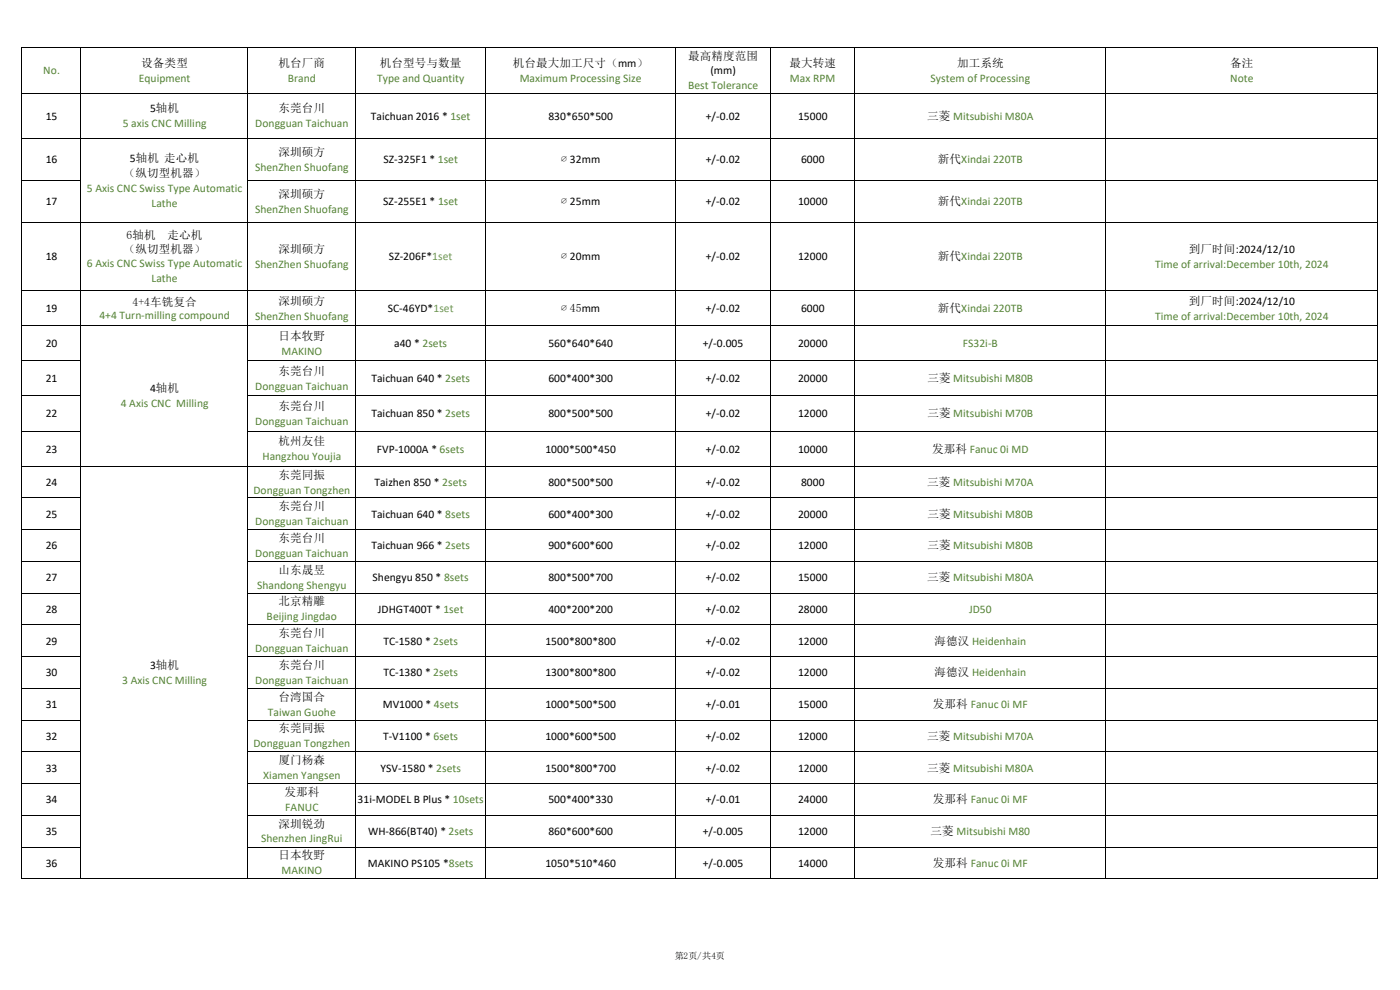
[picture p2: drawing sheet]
<svg xmlns="http://www.w3.org/2000/svg" width="297mm" height="210mm" viewBox="0 0 297 210" stroke-linecap="round" stroke-linejoin="round" font-family="sans-serif">
<defs><g id="words">
<g font-size="2.5" fill="#548235">
<text x="9.2" y="15.7">No.</text>
<text x="29.5" y="17.3">Equipment</text>
<text x="61" y="17.3">Brand</text>
<text x="80" y="17.3">Type and Quantity</text>
<text x="110.2" y="17.3">Maximum Processing Size</text>
<text x="167.6" y="17.3">Max RPM</text>
<text x="197.4" y="17.3">System of Processing</text>
<text x="260.9" y="17.3">Note</text>
<text x="146" y="18.8">Best Tolerance</text>
<text x="26" y="27">5 axis CNC Milling</text>
<text x="54.1" y="27">Dongguan Taichuan</text>
<text x="18.4" y="40.6">5 Axis CNC Swiss Type Automatic</text>
<text x="54.1" y="36.2">ShenZhen Shuofang</text>
<text x="32.1" y="43.8">Lathe</text>
<text x="54.1" y="45.1">ShenZhen Shuofang</text>
<text x="18.4" y="56.6">6 Axis CNC Swiss Type Automatic</text>
<text x="32.1" y="59.8">Lathe</text>
<text x="54.1" y="56.8">ShenZhen Shuofang</text>
<text x="245" y="56.8">Time of arrival:December 10th, 2024</text>
<text x="21.1" y="67.7">4+4 Turn-milling compound</text>
<text x="54.1" y="67.8">ShenZhen Shuofang</text>
<text x="245" y="67.8">Time of arrival:December 10th, 2024</text>
<text x="59.7" y="75.2">MAKINO</text>
<text x="204.2" y="73.6">FS32i-B</text>
<text x="54.1" y="82.7">Dongguan Taichuan</text>
<text x="25.7" y="86.4">4 Axis CNC Milling</text>
<text x="54.1" y="90.1">Dongguan Taichuan</text>
<text x="55.7" y="97.6">Hangzhou Youjia</text>
<text x="53.8" y="104.7">Dongguan Tongzhen</text>
<text x="54.1" y="111.4">Dongguan Taichuan</text>
<text x="54.1" y="118.1">Dongguan Taichuan</text>
<text x="54.5" y="124.8">Shandong Shengyu</text>
<text x="56.6" y="131.6">Beijing Jingdao</text>
<text x="205.6" y="130">JD50</text>
<text x="54.1" y="138.4">Dongguan Taichuan</text>
<text x="25.9" y="145">3 Axis CNC Milling</text>
<text x="54.1" y="145">Dongguan Taichuan</text>
<text x="56.8" y="151.8">Taiwan Guohe</text>
<text x="53.8" y="158.5">Dongguan Tongzhen</text>
<text x="55.8" y="165.2">Xiamen Yangsen</text>
<text x="60.5" y="172">FANUC</text>
<text x="55.4" y="178.7">Shenzhen JingRui</text>
<text x="59.7" y="185.4">MAKINO</text>
</g>
<g font-size="2.5">
<text x="30" y="14.1">设备类型</text>
<text x="59.1" y="14.1">机台厂商</text>
<text x="80.6" y="14.1">机台型号与数量</text>
<text x="108.8" y="14.1">机台最大加工尺寸（mm）</text>
<text x="146" y="12.8">最高精度范围</text>
<text x="150.7" y="15.6">(mm)</text>
<text x="167.5" y="14.1">最大转速</text>
<text x="203" y="14.1">加工系统</text>
<text x="261" y="14.1">备注</text>
<text x="31.8" y="23.8">5轴机</text>
<text x="59.1" y="23.8">东莞台川</text>
<text x="9.7" y="25.4">15</text>
<text x="78.7" y="25.4">Taichuan 2016 * 1set</text>
<text x="116.3" y="25.4">830*650*500</text>
<text x="149.7" y="25.4">+/-0.02</text>
<text x="169.3" y="25.4">15000</text>
<text x="196.7" y="25.4">三菱 Mitsubishi M80A</text>
<text x="9.7" y="34.6">16</text>
<text x="27.6" y="34.3">5轴机 走心机</text>
<text x="59.1" y="33">深圳硕方</text>
<text x="81.3" y="34.6">SZ-325F1 * 1set</text>
<text x="119" y="34.6">∅ 32mm</text>
<text x="149.7" y="34.6">+/-0.02</text>
<text x="169.9" y="34.6">6000</text>
<text x="199" y="34.6">新代Xindai 220TB</text>
<text x="26.2" y="37.5">（纵切型机器）</text>
<text x="59.1" y="41.9">深圳硕方</text>
<text x="9.7" y="43.5">17</text>
<text x="81.3" y="43.5">SZ-255E1 * 1set</text>
<text x="119" y="43.5">∅ 25mm</text>
<text x="149.7" y="43.5">+/-0.02</text>
<text x="169.3" y="43.5">10000</text>
<text x="199" y="43.5">新代Xindai 220TB</text>
<text x="26.2" y="53.7">（纵切型机器）</text>
<text x="26.8" y="50.8">6轴机</text>
<text x="35.6" y="50.8">走心机</text>
<text x="59.1" y="53.6">深圳硕方</text>
<text x="252.2" y="53.6">到厂时间:2024/12/10</text>
<text x="9.7" y="55.2">18</text>
<text x="82.5" y="55.2">SZ-206F*1set</text>
<text x="119" y="55.2">∅ 20mm</text>
<text x="149.7" y="55.2">+/-0.02</text>
<text x="169.3" y="55.2">12000</text>
<text x="199" y="55.2">新代Xindai 220TB</text>
<text x="28.1" y="64.8">4+4车铣复合</text>
<text x="59.1" y="64.6">深圳硕方</text>
<text x="252.2" y="64.6">到厂时间:2024/12/10</text>
<text x="9.7" y="66.2">19</text>
<text x="82.3" y="66.2">SC-46YD*1set</text>
<text x="119" y="66.2">∅ 45mm</text>
<text x="149.7" y="66.2">+/-0.02</text>
<text x="169.9" y="66.2">6000</text>
<text x="199" y="66.2">新代Xindai 220TB</text>
<text x="9.7" y="73.6">20</text>
<text x="59.1" y="72.1">日本牧野</text>
<text x="83.6" y="73.6">a40 * 2sets</text>
<text x="116.3" y="73.6">560*640*640</text>
<text x="149.1" y="73.6">+/-0.005</text>
<text x="169.3" y="73.6">20000</text>
<text x="9.7" y="81.1">21</text>
<text x="31.8" y="83.2">4轴机</text>
<text x="59.1" y="79.5">东莞台川</text>
<text x="78.8" y="81.1">Taichuan 640 * 2sets</text>
<text x="116.3" y="81.1">600*400*300</text>
<text x="149.7" y="81.1">+/-0.02</text>
<text x="169.3" y="81.1">20000</text>
<text x="196.7" y="81.1">三菱 Mitsubishi M80B</text>
<text x="9.7" y="88.5">22</text>
<text x="59.1" y="87">东莞台川</text>
<text x="78.8" y="88.5">Taichuan 850 * 2sets</text>
<text x="116.3" y="88.5">800*500*500</text>
<text x="149.7" y="88.5">+/-0.02</text>
<text x="169.3" y="88.5">12000</text>
<text x="196.7" y="88.5">三菱 Mitsubishi M70B</text>
<text x="59.1" y="94.4">杭州友佳</text>
<text x="9.7" y="96">23</text>
<text x="59.1" y="101.5">东莞同振</text>
<text x="79.9" y="96">FVP-1000A * 6sets</text>
<text x="115.7" y="96">1000*500*450</text>
<text x="149.7" y="96">+/-0.02</text>
<text x="169.3" y="96">10000</text>
<text x="197.7" y="96">发那科 Fanuc 0i MD</text>
<text x="9.7" y="103.1">24</text>
<text x="79.4" y="103.1">Taizhen 850 * 2sets</text>
<text x="116.3" y="103.1">800*500*500</text>
<text x="149.7" y="103.1">+/-0.02</text>
<text x="169.9" y="103.1">8000</text>
<text x="196.7" y="103.1">三菱 Mitsubishi M70A</text>
<text x="9.7" y="109.8">25</text>
<text x="59.1" y="108.2">东莞台川</text>
<text x="78.8" y="109.8">Taichuan 640 * 8sets</text>
<text x="116.3" y="109.8">600*400*300</text>
<text x="149.7" y="109.8">+/-0.02</text>
<text x="169.3" y="109.8">20000</text>
<text x="196.7" y="109.8">三菱 Mitsubishi M80B</text>
<text x="9.7" y="116.5">26</text>
<text x="59.1" y="114.9">东莞台川</text>
<text x="78.8" y="116.5">Taichuan 966 * 2sets</text>
<text x="116.3" y="116.5">900*600*600</text>
<text x="149.7" y="116.5">+/-0.02</text>
<text x="169.3" y="116.5">12000</text>
<text x="196.7" y="116.5">三菱 Mitsubishi M80B</text>
<text x="9.7" y="123.3">27</text>
<text x="59.1" y="121.7">山东晟昱</text>
<text x="79" y="123.3">Shengyu 850 * 8sets</text>
<text x="116.3" y="123.3">800*500*700</text>
<text x="149.7" y="123.3">+/-0.02</text>
<text x="169.3" y="123.3">15000</text>
<text x="196.7" y="123.3">三菱 Mitsubishi M80A</text>
<text x="9.7" y="130">28</text>
<text x="59.1" y="128.4">北京精雕</text>
<text x="80.1" y="130">JDHGT400T * 1set</text>
<text x="116.3" y="130">400*200*200</text>
<text x="149.7" y="130">+/-0.02</text>
<text x="169.3" y="130">28000</text>
<text x="9.7" y="136.7">29</text>
<text x="59.1" y="135.2">东莞台川</text>
<text x="81.3" y="136.7">TC-1580 * 2sets</text>
<text x="115.7" y="136.7">1500*800*800</text>
<text x="149.7" y="136.7">+/-0.02</text>
<text x="169.3" y="136.7">12000</text>
<text x="198.2" y="136.7">海德汉 Heidenhain</text>
<text x="9.7" y="143.5">30</text>
<text x="31.8" y="141.9">3轴机</text>
<text x="59.1" y="141.9">东莞台川</text>
<text x="81.3" y="143.5">TC-1380 * 2sets</text>
<text x="115.7" y="143.5">1300*800*800</text>
<text x="149.7" y="143.5">+/-0.02</text>
<text x="169.3" y="143.5">12000</text>
<text x="198.2" y="143.5">海德汉 Heidenhain</text>
<text x="59.1" y="148.6">台湾国合</text>
<text x="9.7" y="150.2">31</text>
<text x="59.1" y="155.3">东莞同振</text>
<text x="81.2" y="150.2">MV1000 * 4sets</text>
<text x="115.7" y="150.2">1000*500*500</text>
<text x="149.7" y="150.2">+/-0.01</text>
<text x="169.3" y="150.2">15000</text>
<text x="197.9" y="150.2">发那科 Fanuc 0i MF</text>
<text x="9.7" y="156.9">32</text>
<text x="81.3" y="156.9">T-V1100 * 6sets</text>
<text x="115.7" y="156.9">1000*600*500</text>
<text x="149.7" y="156.9">+/-0.02</text>
<text x="169.3" y="156.9">12000</text>
<text x="196.7" y="156.9">三菱 Mitsubishi M70A</text>
<text x="9.7" y="163.7">33</text>
<text x="59.1" y="162.1">厦门杨森</text>
<text x="80.7" y="163.7">YSV-1580 * 2sets</text>
<text x="115.7" y="163.7">1500*800*700</text>
<text x="149.7" y="163.7">+/-0.02</text>
<text x="169.3" y="163.7">12000</text>
<text x="196.7" y="163.7">三菱 Mitsubishi M80A</text>
<text x="9.7" y="170.4">34</text>
<text x="60.3" y="168.8">发那科</text>
<text x="75.9" y="170.4">31i-MODEL B Plus * 10sets</text>
<text x="116.3" y="170.4">500*400*330</text>
<text x="149.7" y="170.4">+/-0.01</text>
<text x="169.3" y="170.4">24000</text>
<text x="197.9" y="170.4">发那科 Fanuc 0i MF</text>
<text x="9.7" y="177.1">35</text>
<text x="59.1" y="175.5">深圳锐劲</text>
<text x="78.1" y="177.1">WH-866(BT40) * 2sets</text>
<text x="116.3" y="177.1">860*600*600</text>
<text x="149.1" y="177.1">+/-0.005</text>
<text x="169.3" y="177.1">12000</text>
<text x="197.4" y="177.1">三菱 Mitsubishi M80</text>
<text x="9.7" y="183.9">36</text>
<text x="59.1" y="182.3">日本牧野</text>
<text x="78" y="183.9">MAKINO PS105 *8sets</text>
<text x="115.7" y="183.9">1050*510*460</text>
<text x="149.1" y="183.9">+/-0.005</text>
<text x="169.3" y="183.9">14000</text>
<text x="197.9" y="183.9">发那科 Fanuc 0i MF</text>
</g>
<text font-size="1.9" x="143.1" y="203.5">第2页/共4页</text>
</g></defs>
<g fill="none" stroke="#000" stroke-width=".21">
<path d="M4.5 10h287.8M4.5 19.8h287.8M4.6 9.9v176.6M17.1 9.9v176.6M52.6 9.9v176.6M75.4 9.9v176.6M103 9.9v176.6M143.2 9.9v176.6M163.4 9.9v176.6M181.2 9.9v176.6M234.6 9.9v176.6M292.2 9.9v176.6"/>
<path d="M4.5 29.3h287.8M4.5 38.2h12.7M52.5 38.2h239.8M4.5 47.1h287.8M4.5 61.6h287.8M4.5 69.1h287.8M4.5 76.5h12.7M52.5 76.5h239.8M4.5 84h12.7M4.5 91.4h12.7M4.5 98.9h287.8M52.5 84h239.8"/>
<path d="M52.5 91.4h239.8M4.5 105.6h12.7M4.5 112.4h12.7M4.5 119.1h12.7M52.5 105.6h239.8M52.5 112.4h239.8M52.5 119.1h239.8M4.5 125.8h12.7M4.5 132.5h12.7M4.5 139.3h12.7M52.5 125.8h239.8M52.5 132.5h239.8"/>
<path d="M52.5 139.3h239.8M4.5 146h12.7M4.5 152.7h12.7M4.5 159.5h12.7M52.5 146h239.8M52.5 152.7h239.8M52.5 159.5h239.8M4.5 166.2h12.7M4.5 172.9h12.7M4.5 179.7h12.7M52.5 166.2h239.8M52.5 172.9h239.8"/>
<path d="M52.5 179.7h239.8M4.5 186.4h287.8"/>
</g>
<use href="#words"/>
</svg>
